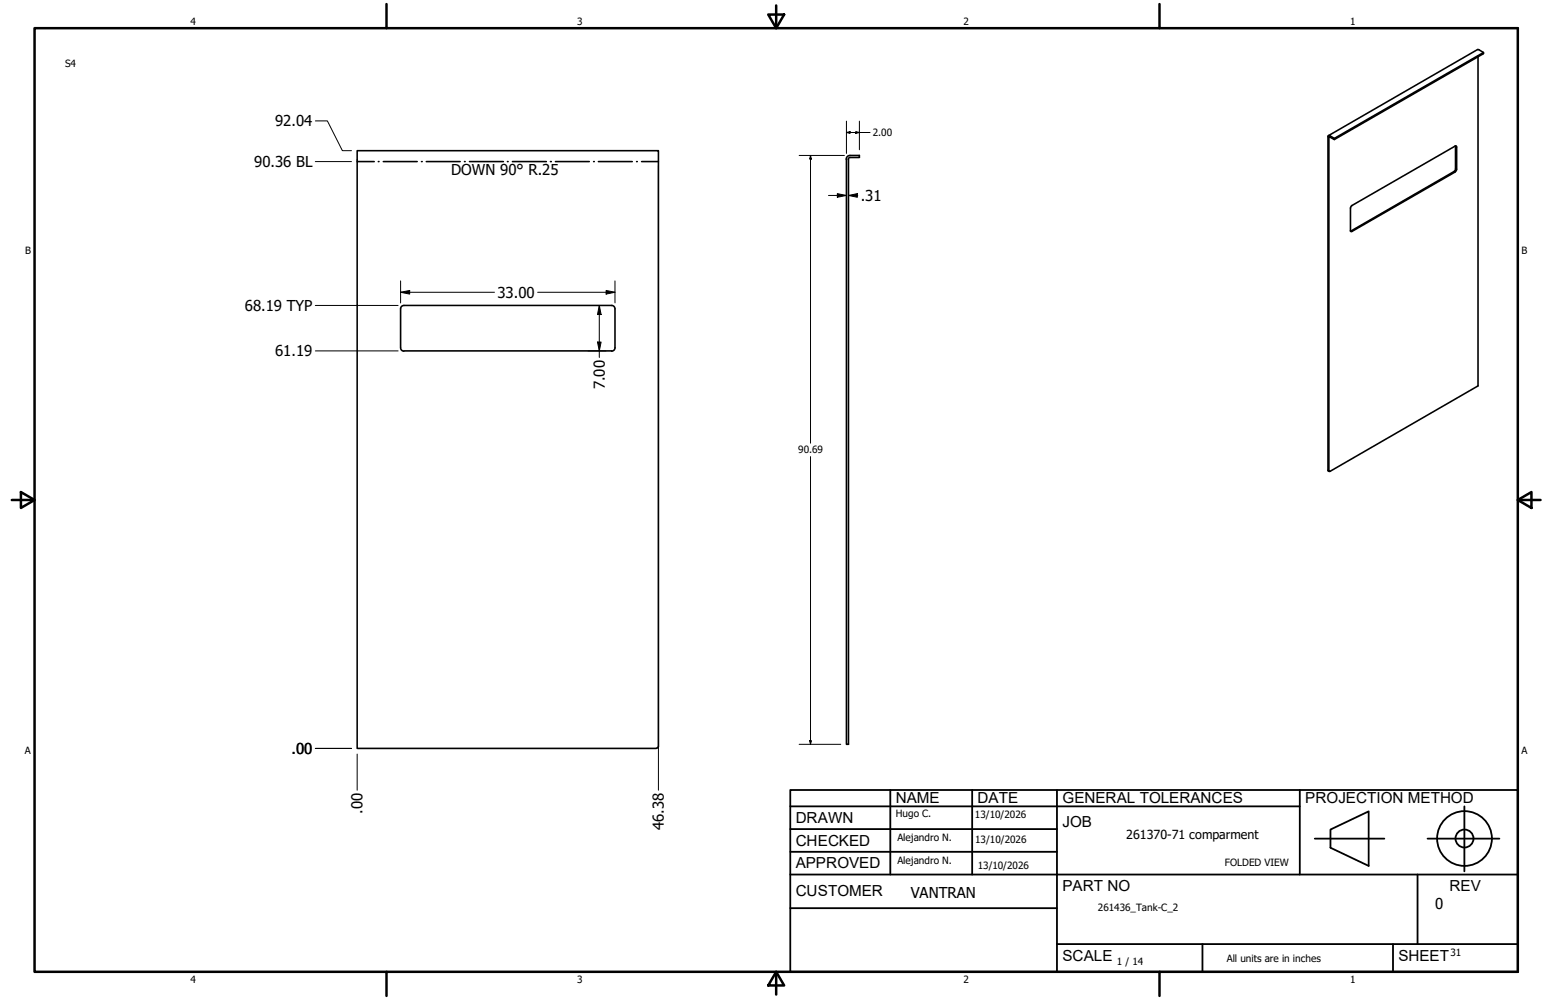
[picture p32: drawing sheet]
<svg xmlns="http://www.w3.org/2000/svg" width="432mm" height="279mm" viewBox="0 0 432 279" stroke-linecap="round" stroke-linejoin="round" font-family="sans-serif">
<defs><g id="words">
<g font-size="4.3">
<text x="250.2" y="224.2">NAME</text>
<text x="273" y="224.2">DATE</text>
<text x="296.7" y="224.3">GENERAL TOLERANCES</text>
<text x="364.6" y="224.3">PROJECTION METHOD</text>
<text x="222.2" y="229.9">DRAWN</text>
<text x="296.7" y="230.9">JOB</text>
<text x="222.2" y="236.3">CHECKED</text>
<text x="222.2" y="242.6">APPROVED</text>
<text x="222.2" y="250.3">CUSTOMER</text>
<text x="296.7" y="249">PART NO</text>
<text x="404.8" y="248.9">REV</text>
<text x="296.7" y="268.4">SCALE</text>
<text x="390.6" y="268.4">SHEET</text>
</g>
<g font-size="4.2">
<text x="76.8" y="35.3">92.04</text>
<text x="71" y="46.7">90.36 BL</text>
<text x="126" y="49">DOWN 90° R.25</text>
<text x="240.4" y="56.1">.31</text>
<text x="138.9" y="83.2">33.00</text>
<text x="68.4" y="86.9">68.19 TYP</text>
<text x="76.8" y="99.6">61.19</text>
<text x="168.9" y="108.8" transform="rotate(-90 168.9 108.8)">7.00</text>
<text x="81.4" y="210.6">.00</text>
<text x="101.3" y="227.4" transform="rotate(-90 101.3 227.4)">.00</text>
<text x="185.4" y="232" transform="rotate(-90 185.4 232)">46.38</text>
<text x="254.4" y="250.8">VANTRAN</text>
<text x="400.9" y="254">0</text>
</g>
<text font-size="3.5" x="314.6" y="234.5">261370-71 comparment</text>
<g font-size="2.8">
<text x="53.2" y="6.9">4</text>
<text x="161.2" y="6.9">3</text>
<text x="269.1" y="6.9">2</text>
<text x="377.1" y="6.9">1</text>
<text x="18.2" y="18.7">S4</text>
<text x="243.8" y="38">2.00</text>
<text x="7" y="70.9">B</text>
<text x="424.9" y="70.9">B</text>
<text x="222.9" y="126.7">90.69</text>
<text x="6.9" y="210.6">A</text>
<text x="424.9" y="210.6">A</text>
<text x="250.2" y="228.3">Hugo C.</text>
<text x="272.3" y="228.4">13/10/2026</text>
<text x="250.6" y="234.9">Alejandro N.</text>
<text x="272.4" y="235.6">13/10/2026</text>
<text x="250.6" y="241.5">Alejandro N.</text>
<text x="273.1" y="242.8">13/10/2026</text>
<text x="342.1" y="241.9">FOLDED VIEW</text>
<text x="306.6" y="254.5">261436_Tank-C_2</text>
<text x="312" y="269.7">1 / 14</text>
<text x="342.6" y="268.7">All units are in inches</text>
<text x="405.1" y="267.1">31</text>
<text x="53.2" y="274.6">4</text>
<text x="161.2" y="274.6">3</text>
<text x="269.1" y="274.6">2</text>
<text x="377.1" y="274.6">1</text>
</g>
</g></defs>
<!-- layer: GIGA_BendDown -->
<g fill="none" stroke="#000" stroke-width=".44">
<path d="M99.8 45.1h4.7M105.7 45.1h.2M107.1 45.1h9.4M117.7 45.1h.2M119.1 45.1h9.4M129.7 45.1h.2M131.1 45.1h9.5M141.7 45.1h.2M143.1 45.1h9.5M153.7 45.1h.3M155.1 45.1h9.5M165.8 45.1h.2"/>
<path d="M167.1 45.1h9.5M177.8 45.1h.2M179.2 45.1h4.7"/>
</g>
<!-- layer: Visible (ANSI) -->
<g fill="none" stroke="#000" stroke-width=".44">
<path d="M414.3 14.7l-41.6 24v.3l-1.4-.8-.1 .2v93.3l41.6-23.9v-92M371 37.9l41.7-24.1 1.6 .9v.3l-41.6 24M372.7 38.7l-1.3-.8-.5 .1v93.4l.4 .3M236.3 44.5l.2-.6 .6-.4 2.9-.1v.6h-2.6l-.5 .5M236.4 44.4v163.6h.6v-163.6M377.4 57.6l29.1-16.8h.3v6.5l-.4 .8-28.8 16.5a.26 .26 0 0 1-.3 .1 .26 .26 0 0 1-.1-.3v-6.4zM406.5 40.8v6.5l-.2 .5-29.1 16.8M111.9 86.3v10.9M111.9 97.2a.92 .92 0 0 0 .9 .9M111.9 86.3a.92 .92 0 0 1 .9-1h58.1a.92 .92 0 0 1 .9 1M112.8 98h58.1M171.8 97.2a.92 .92 0 0 1-1 .9"/>
<path d="M171.8 86.3v10.9M183.9 208.5l-.3 .5h-.2M183.9 208.5v-166.4h-84.1v167h83.5"/>
</g>
<!-- layer: Borde (ANSI) -->
<g fill="none" stroke="#000" stroke-width=".7">
<path d="M9.7 7.9h414.2v263.6h-414.2zM107.9 1.1v6.8M214.6 4.1h4.4l-2.2 3.8zM216.8 1.5v6.4M323.8 1.1v6.8M3.3 139.7h6.4M5.8 137.5l3.9 2.2-3.9 2.2zM423.9 139.7l3.8-2.2v4.4zM423.9 139.7h6.4M107.9 271.5v6.8M216.8 271.5l2.2 3.8h-4.4zM216.8 271.5v6.4"/>
<path d="M323.8 271.5v6.8"/>
</g>
<!-- layer: Title (ANSI)-1 -->
<g fill="none" stroke="#000" stroke-width=".51">
<path d="M220.7 220.7h203.2v50.8h-203.2zM220.7 225.3h142.3M220.7 231.6h74.5M220.7 238h74.5M248.7 220.7v23.6M271.5 220.7v23.6M295.2 220.7v50.8M363 220.7v23.6M367.2 234.3h19.5M371.6 231.8l10.7-5.1v15.2l-10.7-5zM398.7 234.3h20.1M409 225.3v18.2"/>
<path d="M220.7 244.3h203.2M220.7 253.7h74.5M395.9 244.3v19.5M295.2 263.8h128.7M335.9 263.8v7.7M389.1 263.8v7.7"/>
<circle cx="409" cy="234.3" r="7.7"/>
<circle cx="409" cy="234.3" r="2.51"/>
</g>
<!-- layer: Cota (ANSI) -->
<g fill="none" stroke="#000" stroke-width=".28">
<path d="M88.1 33.8h3.3l4.2 8.3h2.6M236.4 37l1-.2v.5zM236.4 37h6.6M236.4 33.8v9.1M239 36.8l1 .2-1 .3zM240 33.8v8M88.1 45.1h10.1M183.9 46.3v174.5M223.2 43.4h12.6M226.4 43.4l.2 1h-.5zM226.4 43.4v80.4M231.4 54.6h5"/>
<path d="M233.9 54.1l2.5 .5-2.5 .5zM237 54.6l2.5-.5v1zM237 54.6h2.6M111.9 78.5v6.1M171.8 78.5v6.1M88.1 85.3h23.1M88.1 98h23.1M111.9 81.7l2.5-.5v1zM111.9 81.7h26.2M150.2 81.7h21.6M164.2 98h5.1M166.9 95.6h1l-.5 2.4z"/>
<path d="M167.4 85.3l.5 2.6h-1zM167.4 85.3v14.6M169.3 81.2l2.5 .5-2.5 .5zM226.4 127.6v80.4M88.1 209.1h10.1M99.8 210.7v10.1M223.2 208h11.6M226.1 206.9h.5l-.2 1.1z"/>
</g>
<path d="M236.4 37l1-.2v.5zM239 36.8l1 .2-1 .3zM226.4 43.4l.2 1h-.5zM233.9 54.1l2.5 .5-2.5 .5zM237 54.6l2.5-.5v1zM111.9 81.7l2.5-.5v1zM166.9 95.6h1l-.5 2.4zM167.4 85.3l.5 2.6h-1zM169.3 81.2l2.5 .5-2.5 .5zM226.1 206.9h.5l-.2 1.1z" fill="#000"/>
<use href="#words"/>
</svg>
